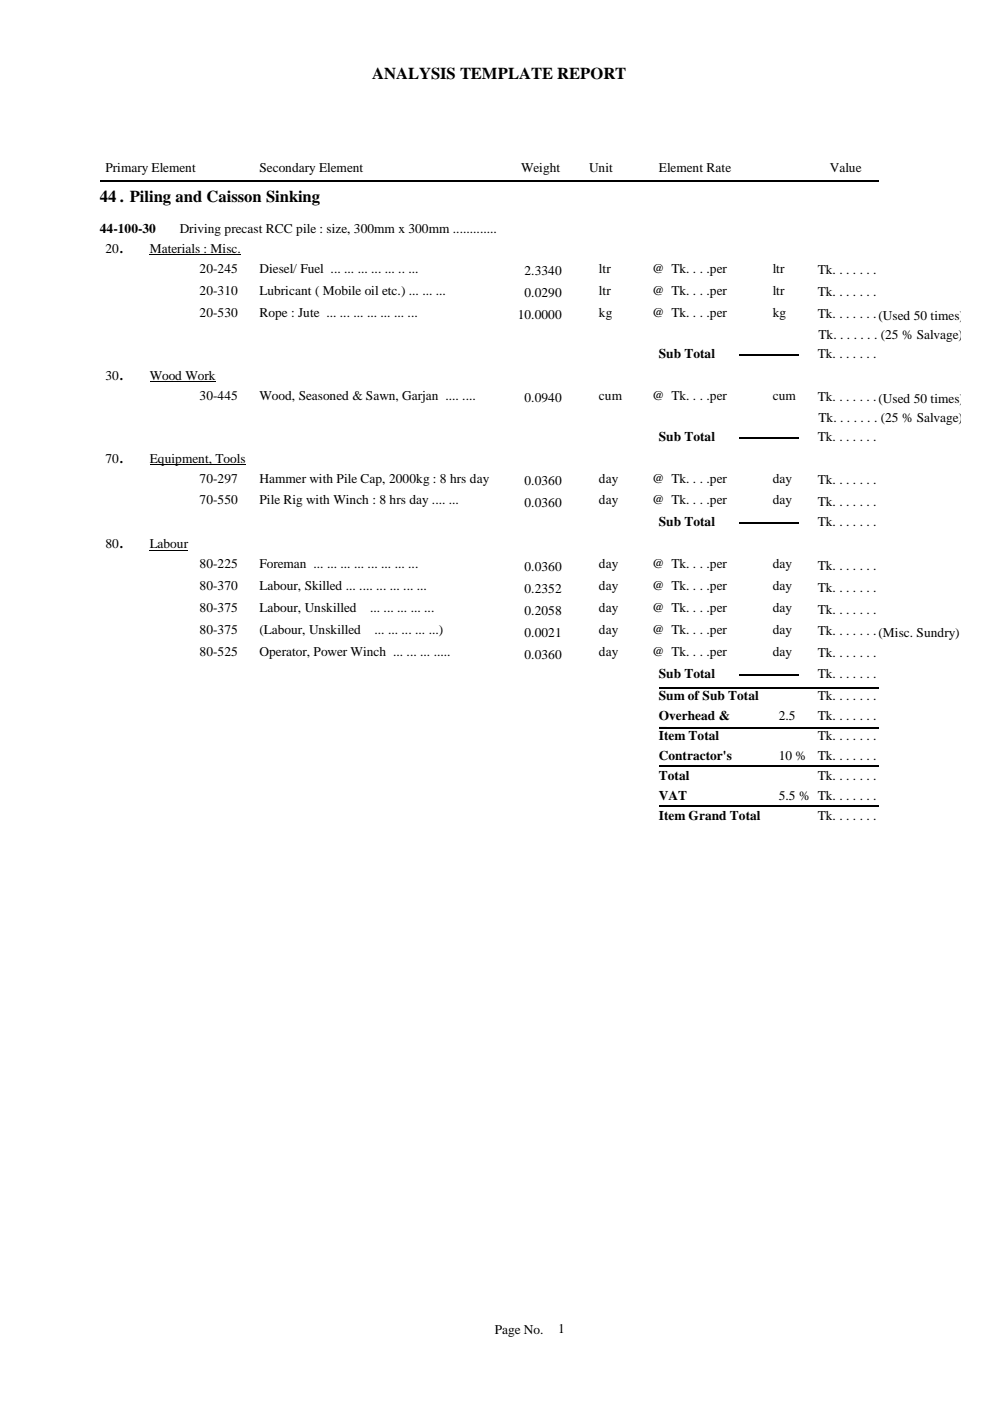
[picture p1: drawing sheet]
<svg xmlns="http://www.w3.org/2000/svg" width="210mm" height="297mm" viewBox="0 0 210 297" stroke-linecap="round" stroke-linejoin="round" font-family="sans-serif">
<defs><g id="words">
<g font-size="3.5">
<text x="78.9" y="16.7">ANALYSIS TEMPLATE REPORT</text>
<text x="21.2" y="42.8">44 . Piling and Caisson Sinking</text>
</g>
<g font-size="2.8">
<text x="22.4" y="36.6">Primary Element</text>
<text x="55" y="36.6">Secondary Element</text>
<text x="110.5" y="36.6">Weight</text>
<text x="124.9" y="36.6">Unit</text>
<text x="139.7" y="36.6">Element Rate</text>
<text x="175.9" y="36.6">Value</text>
<text x="21.2" y="49.5">44-100-30</text>
<text x="22.4" y="53.6">20.</text>
<text x="31.7" y="53.6">Materials : Misc.</text>
<text x="38.1" y="49.5">Driving precast RCC pile : size, 300mm x 300mm .............</text>
<text x="42.3" y="57.9">20-245</text>
<text x="55" y="57.9">Diesel/ Fuel ... ... ... ... ... .. ...</text>
<text x="111.2" y="58.4">2.3340</text>
<text x="127" y="57.9">ltr</text>
<text x="138.3" y="57.9">@ Tk. . . .per</text>
<text x="163.8" y="57.9">ltr</text>
<text x="173.4" y="58.1">Tk. . . . . . .</text>
<text x="42.3" y="62.5">20-310</text>
<text x="55" y="62.5">Lubricant ( Mobile oil etc.) ... ... ...</text>
<text x="111.2" y="63">0.0290</text>
<text x="127" y="62.5">ltr</text>
<text x="138.3" y="62.5">@ Tk. . . .per</text>
<text x="163.8" y="62.5">ltr</text>
<text x="173.4" y="62.8">Tk. . . . . . .</text>
<text x="42.3" y="67.2">20-530</text>
<text x="55" y="67.2">Rope : Jute ... ... ... ... ... ... ...</text>
<text x="109.8" y="67.7">10.0000</text>
<text x="127" y="67.2">kg</text>
<text x="138.3" y="67.2">@ Tk. . . .per</text>
<text x="163.8" y="67.2">kg</text>
<text x="173.4" y="67.4">Tk. . . . . . .(Used 50 times)</text>
<text x="173.6" y="71.8">Tk. . . . . . . (25 % Salvage)</text>
<text x="139.7" y="75.8">Sub Total</text>
<text x="173.4" y="75.8">Tk. . . . . . .</text>
<text x="22.4" y="80.5">30.</text>
<text x="31.7" y="80.5">Wood Work</text>
<text x="42.3" y="84.7">30-445</text>
<text x="55" y="84.7">Wood, Seasoned &amp; Sawn, Garjan .... ....</text>
<text x="111.2" y="85.2">0.0940</text>
<text x="127" y="84.7">cum</text>
<text x="138.3" y="84.7">@ Tk. . . .per</text>
<text x="163.8" y="84.7">cum</text>
<text x="173.4" y="85">Tk. . . . . . .(Used 50 times)</text>
<text x="173.6" y="89.4">Tk. . . . . . . (25 % Salvage)</text>
<text x="139.7" y="93.4">Sub Total</text>
<text x="173.4" y="93.4">Tk. . . . . . .</text>
<text x="22.4" y="98.1">70.</text>
<text x="31.7" y="98.1">Equipment, Tools</text>
<text x="42.3" y="102.3">70-297</text>
<text x="42.3" y="107">70-550</text>
<text x="55" y="102.3">Hammer with Pile Cap, 2000kg : 8 hrs day</text>
<text x="55" y="107">Pile Rig with Winch : 8 hrs day .... ...</text>
<text x="111.2" y="102.8">0.0360</text>
<text x="111.2" y="107.5">0.0360</text>
<text x="127" y="102.3">day</text>
<text x="127" y="107">day</text>
<text x="138.3" y="102.3">@ Tk. . . .per</text>
<text x="138.3" y="107">@ Tk. . . .per</text>
<text x="163.8" y="102.3">day</text>
<text x="163.8" y="107">day</text>
<text x="173.4" y="102.6">Tk. . . . . . .</text>
<text x="173.4" y="107.2">Tk. . . . . . .</text>
<text x="139.7" y="111.6">Sub Total</text>
<text x="173.4" y="111.6">Tk. . . . . . .</text>
<text x="22.4" y="116.3">80.</text>
<text x="31.7" y="116.3">Labour</text>
<text x="42.3" y="120.5">80-225</text>
<text x="42.3" y="125.2">80-370</text>
<text x="55" y="120.5">Foreman ... ... ... ... ... ... ... ...</text>
<text x="55" y="125.2">Labour, Skilled ... .... ... ... ... ...</text>
<text x="111.2" y="121">0.0360</text>
<text x="111.2" y="125.7">0.2352</text>
<text x="127" y="120.5">day</text>
<text x="127" y="125.2">day</text>
<text x="138.3" y="120.5">@ Tk. . . .per</text>
<text x="138.3" y="125.2">@ Tk. . . .per</text>
<text x="163.8" y="120.5">day</text>
<text x="163.8" y="125.2">day</text>
<text x="173.4" y="120.8">Tk. . . . . . .</text>
<text x="173.4" y="125.4">Tk. . . . . . .</text>
<text x="42.3" y="129.8">80-375</text>
<text x="55" y="129.8">Labour, Unskilled</text>
<text x="78.5" y="129.8">... ... ... ... ...</text>
<text x="111.2" y="130.3">0.2058</text>
<text x="127" y="129.8">day</text>
<text x="138.3" y="129.8">@ Tk. . . .per</text>
<text x="163.8" y="129.8">day</text>
<text x="173.4" y="130.1">Tk. . . . . . .</text>
<text x="42.3" y="134.5">80-375</text>
<text x="55" y="134.5">(Labour, Unskilled</text>
<text x="79.4" y="134.5">... ... ... ... ...)</text>
<text x="111.2" y="135">0.0021</text>
<text x="127" y="134.5">day</text>
<text x="138.3" y="134.5">@ Tk. . . .per</text>
<text x="163.8" y="134.5">day</text>
<text x="173.4" y="134.7">Tk. . . . . . .(Misc. Sundry)</text>
<text x="42.3" y="139.1">80-525</text>
<text x="55" y="139.1">Operator, Power Winch ... ... ... .....</text>
<text x="111.2" y="139.6">0.0360</text>
<text x="127" y="139.1">day</text>
<text x="138.3" y="139.1">@ Tk. . . .per</text>
<text x="139.7" y="143.8">Sub Total</text>
<text x="163.8" y="139.1">day</text>
<text x="173.4" y="139.4">Tk. . . . . . .</text>
<text x="173.4" y="143.8">Tk. . . . . . .</text>
<text x="139.7" y="148.4">Sum of Sub Total</text>
<text x="173.4" y="148.4">Tk. . . . . . .</text>
<text x="139.7" y="152.7">Overhead &amp;</text>
<text x="165.1" y="152.7">2.5</text>
<text x="173.4" y="152.7">Tk. . . . . . .</text>
<text x="139.7" y="156">Estt.</text>
<text x="139.7" y="156.9">Item Total</text>
<text x="139.7" y="161.1">Contractor's</text>
<text x="165.1" y="156">%</text>
<text x="165.1" y="161.1">10 %</text>
<text x="173.4" y="161.1">Tk. . . . . . .</text>
<text x="173.4" y="156.9">Tk. . . . . . .</text>
<text x="139.7" y="164.5">Profit</text>
<text x="139.7" y="165.4">Total</text>
<text x="173.4" y="165.4">Tk. . . . . . .</text>
<text x="139.7" y="169.6">VAT</text>
<text x="139.7" y="173.8">Item Grand Total</text>
<text x="165.1" y="169.6">5.5 % Tk. . . . . . .</text>
<text x="173.4" y="173.8">Tk. . . . . . .</text>
<text x="104.9" y="282.7">Page No.</text>
<text x="118.3" y="282.6">1</text>
</g>
</g></defs>
<path d="M21.2 38.3h165.1M156.6 75.2h12.7M156.6 92.8h12.7M156.6 111h12.7M139.7 154.4h46.6M139.7 146h46.6M156.6 143.2h12.7M139.7 170.8h46.6M139.7 162.4h46.6" fill="none" stroke="#000" stroke-width=".34"/>
<path d="M31.7 54h19.4M31.7 80.9h14M31.7 98.4h20.4M31.7 116.6h8.2" fill="none" stroke="#000" stroke-width=".21"/>
<use href="#words"/>
</svg>
